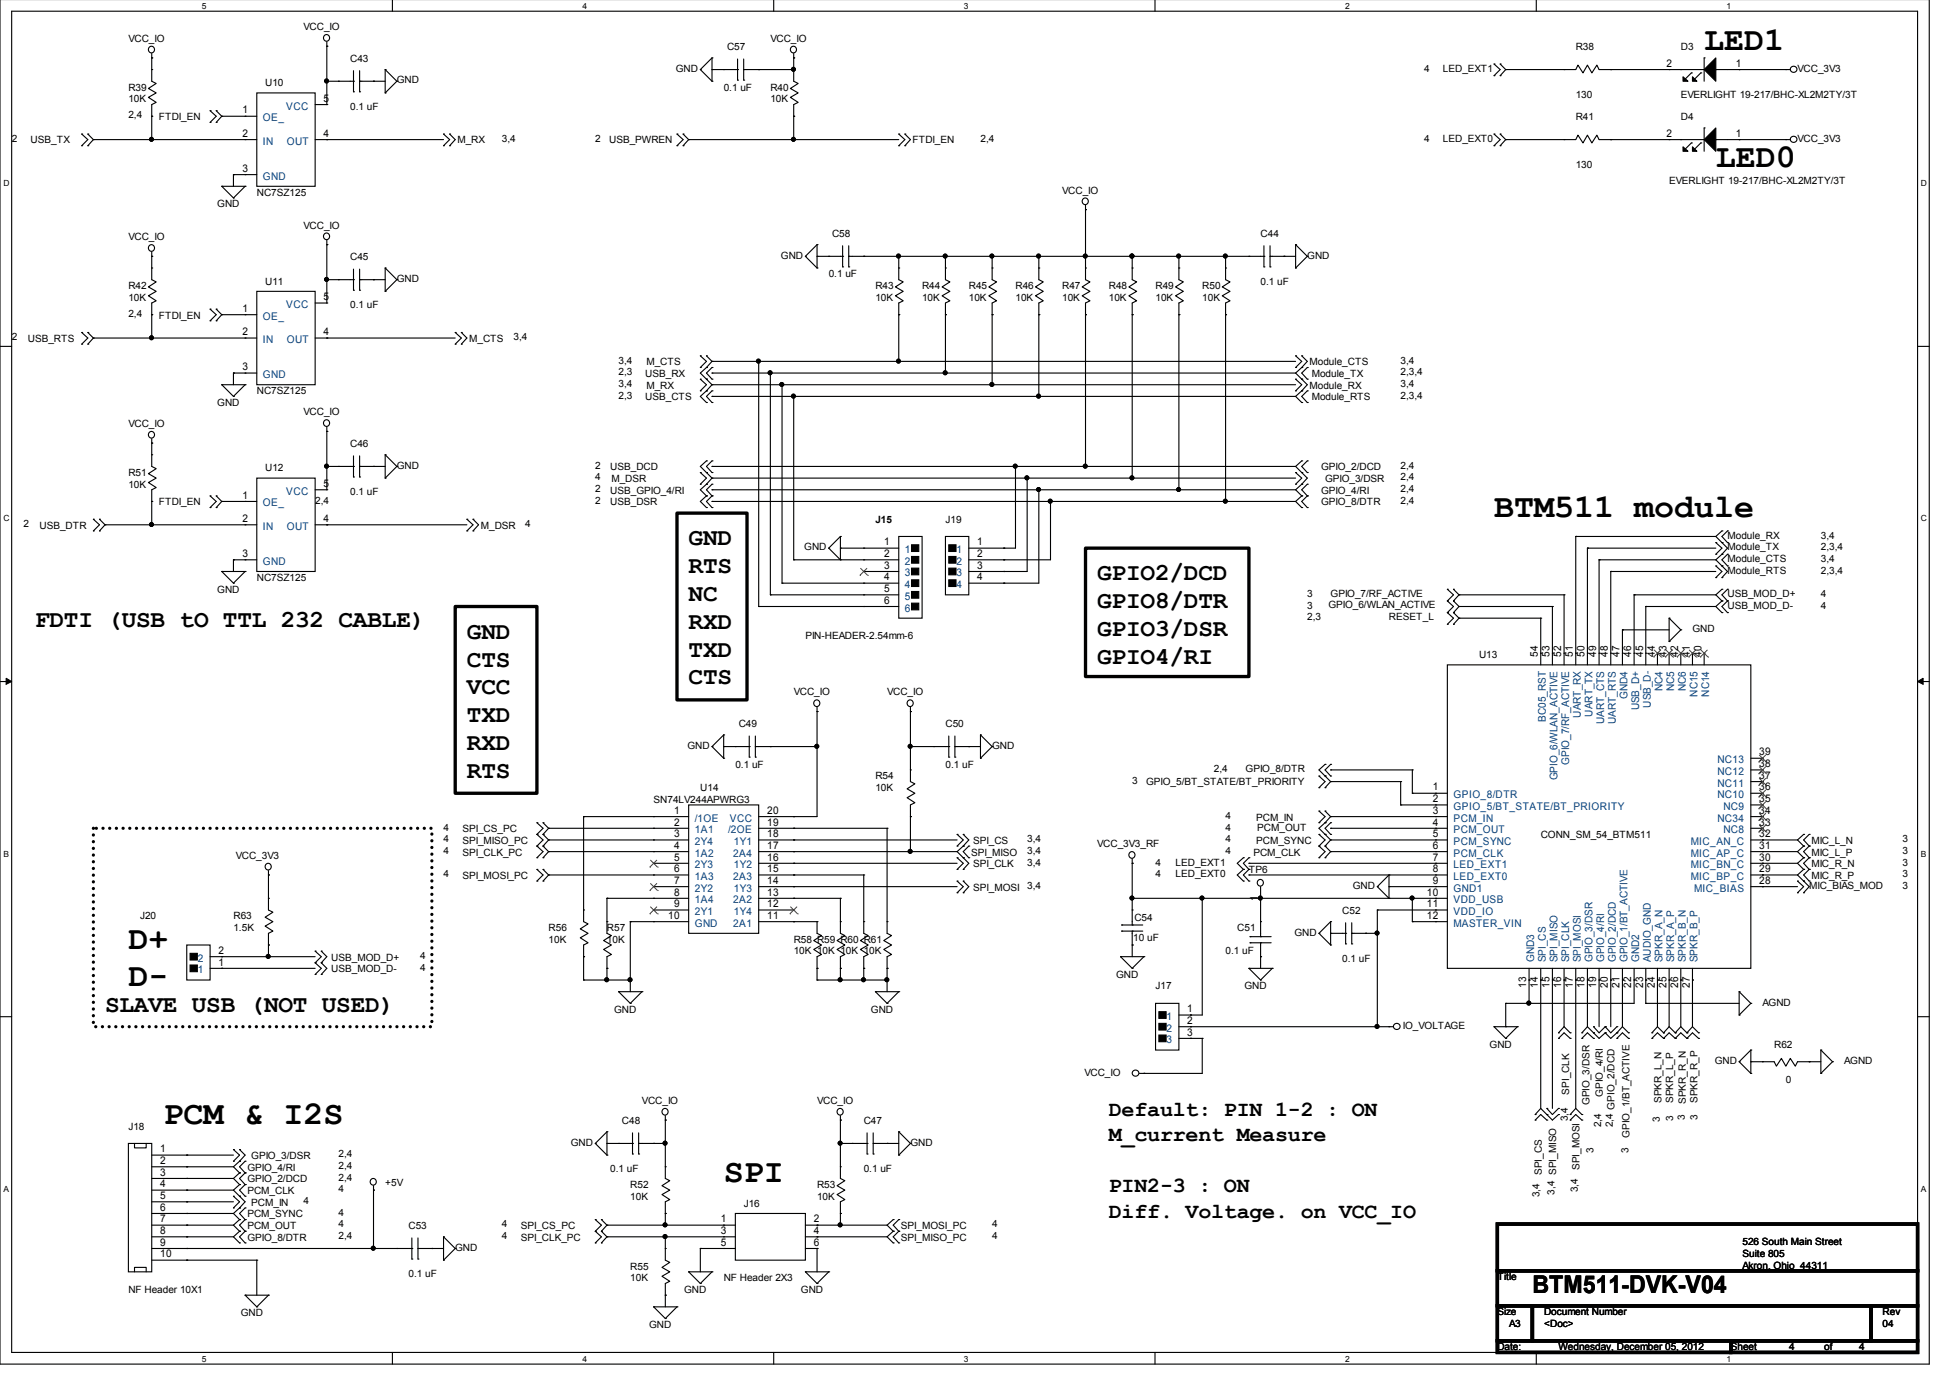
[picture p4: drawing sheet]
<svg xmlns="http://www.w3.org/2000/svg" width="297mm" height="210mm" viewBox="0 0 297 210" stroke-linecap="round" stroke-linejoin="round" font-family="sans-serif">
<defs><g id="words">
<g font-size="5.1">
<text x="259.6" y="7.6">LED1</text>
<text x="261.4" y="25.4">LED0</text>
<text x="227.6" y="78.8">BTM511 module</text>
<text x="19.6" y="144.5">D+</text>
<text x="19.6" y="150.2">D-</text>
<text x="24.9" y="171.2">PCM &amp; I2S</text>
<text x="110.2" y="180.1">SPI</text>
</g>
<g font-size="3.7">
<text x="104.9" y="83.1">GND</text>
<text x="104.9" y="87.3">RTS</text>
<text x="167.1" y="88.4">GPIO2/DCD</text>
<text x="5.3" y="95.5">FDTI (USB tO TTL 232 CABLE)</text>
<text x="104.9" y="91.5">NC</text>
<text x="104.9" y="95.8">RXD</text>
<text x="167.1" y="92.6">GPIO8/DTR</text>
<text x="71.1" y="97.3">GND</text>
<text x="71.1" y="101.5">CTS</text>
<text x="104.9" y="100">TXD</text>
<text x="167.1" y="96.9">GPIO3/DSR</text>
<text x="167.1" y="101.1">GPIO4/RI</text>
<text x="71.1" y="105.8">VCC</text>
<text x="104.9" y="104.2">CTS</text>
<text x="71.1" y="110">TXD</text>
<text x="71.1" y="114.2">RXD</text>
<text x="71.1" y="118.5">RTS</text>
<text x="16" y="154.2">SLAVE USB (NOT USED)</text>
<text x="233.4" y="196.9">BTM511-DVK-V04</text>
</g>
<g font-size="3.3">
<text x="168.9" y="169.9">Default: PIN 1-2 : ON</text>
<text x="168.9" y="173.8">M_current Measure</text>
<text x="168.9" y="181.6">PIN2-3 : ON</text>
<text x="168.9" y="185.5">Diff. Voltage. on VCC_IO</text>
</g>
<g font-size="1.6">
<text x="253.8" y="10.2">2</text>
<text x="264.4" y="10.2">1</text>
<text x="36.9" y="17.3">1</text>
<text x="49.3" y="15.5">5</text>
<text x="36.9" y="20.8">2</text>
<text x="49.3" y="20.8">4</text>
<text x="253.8" y="20.8">2</text>
<text x="264.4" y="20.8">1</text>
<text x="36.9" y="26.2">3</text>
<text x="36.9" y="47.5">1</text>
<text x="49.3" y="45.7">5</text>
<text x="36.9" y="51.1">2</text>
<text x="49.3" y="51.1">4</text>
<text x="36.9" y="56.4">3</text>
<text x="36.9" y="76">1</text>
<text x="49.3" y="74.2">5</text>
<text x="36.9" y="79.5">2</text>
<text x="49.3" y="79.5">4</text>
<text x="134.7" y="83.1">1</text>
<text x="148.8" y="83.1">1</text>
<text x="36.9" y="84.9">3</text>
<text x="134.7" y="84.9">2</text>
<text x="134.7" y="86.6">3</text>
<text x="134.7" y="88.4">4</text>
<text x="148.8" y="84.9">2</text>
<text x="148.8" y="86.6">3</text>
<text x="148.8" y="88.4">4</text>
<text x="134.7" y="90.2">5</text>
<text x="134.7" y="92">6</text>
<text x="234.3" y="100" transform="rotate(-90 234.3 100)">54</text>
<text x="236.1" y="100" transform="rotate(-90 236.1 100)">53</text>
<text x="237.8" y="100" transform="rotate(-90 237.8 100)">52</text>
<text x="239.6" y="100" transform="rotate(-90 239.6 100)">51</text>
<text x="241.4" y="100" transform="rotate(-90 241.4 100)">50</text>
<text x="243.2" y="100" transform="rotate(-90 243.2 100)">49</text>
<text x="244.9" y="100" transform="rotate(-90 244.9 100)">48</text>
<text x="246.7" y="100" transform="rotate(-90 246.7 100)">47</text>
<text x="248.5" y="100" transform="rotate(-90 248.5 100)">46</text>
<text x="250.3" y="100" transform="rotate(-90 250.3 100)">45</text>
<text x="252.1" y="100" transform="rotate(-90 252.1 100)">44</text>
<text x="253.8" y="100" transform="rotate(-90 253.8 100)">43</text>
<text x="255.6" y="100" transform="rotate(-90 255.6 100)">42</text>
<text x="257.4" y="100" transform="rotate(-90 257.4 100)">41</text>
<text x="259.2" y="100" transform="rotate(-90 259.2 100)">40</text>
<text x="268" y="115.1">39</text>
<text x="268" y="116.9">38</text>
<text x="268" y="118.6">37</text>
<text x="102.7" y="124">1</text>
<text x="102.7" y="125.7">2</text>
<text x="116.8" y="125.7">19</text>
<text x="116.8" y="124">20</text>
<text x="218.3" y="120.4">1</text>
<text x="218.3" y="122.2">2</text>
<text x="218.3" y="124">3</text>
<text x="218.3" y="125.7">4</text>
<text x="268" y="120.4">36</text>
<text x="268" y="124">34</text>
<text x="268" y="122.2">35</text>
<text x="268" y="125.7">33</text>
<text x="102.7" y="127.5">3</text>
<text x="102.7" y="129.3">4</text>
<text x="102.7" y="131.1">5</text>
<text x="116.8" y="131.1">16</text>
<text x="116.8" y="129.3">17</text>
<text x="116.8" y="127.5">18</text>
<text x="218.3" y="127.5">5</text>
<text x="218.3" y="129.3">6</text>
<text x="218.3" y="131.1">7</text>
<text x="268" y="127.5">32</text>
<text x="268" y="129.3">31</text>
<text x="268" y="131.1">30</text>
<text x="102.7" y="132.9">6</text>
<text x="102.7" y="134.6">7</text>
<text x="102.7" y="136.4">8</text>
<text x="116.8" y="136.4">13</text>
<text x="116.8" y="134.6">14</text>
<text x="116.8" y="132.9">15</text>
<text x="191.6" y="137.2" transform="rotate(-90 191.6 137.2)">1</text>
<text x="217.3" y="136.4">10</text>
<text x="218.3" y="132.9">8</text>
<text x="218.3" y="134.6">9</text>
<text x="268" y="134.6">28</text>
<text x="268" y="132.9">29</text>
<text x="101.8" y="140">10</text>
<text x="102.7" y="138.2">9</text>
<text x="116.8" y="140">11</text>
<text x="116.8" y="138.2">12</text>
<text x="217.3" y="138.2">11</text>
<text x="217.3" y="140">12</text>
<text x="33.3" y="147.1">1</text>
<text x="33.3" y="145.3">2</text>
<text x="180.8" y="154.2">1</text>
<text x="180.8" y="156">2</text>
<text x="232.5" y="150.5" transform="rotate(-90 232.5 150.5)">13</text>
<text x="234.3" y="150.5" transform="rotate(-90 234.3 150.5)">14</text>
<text x="236.1" y="150.5" transform="rotate(-90 236.1 150.5)">15</text>
<text x="237.8" y="150.5" transform="rotate(-90 237.8 150.5)">16</text>
<text x="239.6" y="150.5" transform="rotate(-90 239.6 150.5)">17</text>
<text x="241.4" y="150.5" transform="rotate(-90 241.4 150.5)">18</text>
<text x="243.2" y="150.5" transform="rotate(-90 243.2 150.5)">19</text>
<text x="244.9" y="150.5" transform="rotate(-90 244.9 150.5)">20</text>
<text x="246.7" y="150.5" transform="rotate(-90 246.7 150.5)">21</text>
<text x="248.5" y="150.5" transform="rotate(-90 248.5 150.5)">22</text>
<text x="250.3" y="150.5" transform="rotate(-90 250.3 150.5)">23</text>
<text x="252.1" y="150.5" transform="rotate(-90 252.1 150.5)">24</text>
<text x="253.8" y="150.5" transform="rotate(-90 253.8 150.5)">25</text>
<text x="255.6" y="150.5" transform="rotate(-90 255.6 150.5)">26</text>
<text x="257.4" y="150.5" transform="rotate(-90 257.4 150.5)">27</text>
<text x="180.8" y="157.7">3</text>
<text x="24.4" y="175.5">1</text>
<text x="24.4" y="177.3">2</text>
<text x="24.4" y="179.1">3</text>
<text x="24.4" y="180.9">4</text>
<text x="24.4" y="182.6">5</text>
<text x="24.4" y="184.4">6</text>
<text x="24.4" y="186.2">7</text>
<text x="24.4" y="188">8</text>
<text x="24.4" y="189.8">9</text>
<text x="24.4" y="191.5">10</text>
<text x="109.8" y="186.2">1</text>
<text x="109.8" y="188">3</text>
<text x="109.8" y="189.8">5</text>
<text x="124" y="189.8">6</text>
<text x="124" y="188">4</text>
<text x="124" y="186.2">2</text>
</g>
<g font-size="1.6" fill="#004080">
<text x="43.6" y="16.7">VCC</text>
<text x="40" y="18.5">OE_</text>
<text x="40" y="22">IN</text>
<text x="43.7" y="22">OUT</text>
<text x="40" y="27.4">GND</text>
<text x="43.6" y="46.9">VCC</text>
<text x="40" y="48.7">OE_</text>
<text x="40" y="52.3">IN</text>
<text x="43.7" y="52.3">OUT</text>
<text x="40" y="57.6">GND</text>
<text x="40" y="77.1">OE_</text>
<text x="43.6" y="75.4">VCC</text>
<text x="40" y="80.7">IN</text>
<text x="43.7" y="80.7">OUT</text>
<text x="40" y="86">GND</text>
<text x="137.8" y="84.3">1</text>
<text x="137.8" y="86">2</text>
<text x="137.8" y="87.8">3</text>
<text x="137.8" y="89.6">4</text>
<text x="145.7" y="84.3">1</text>
<text x="145.7" y="86">2</text>
<text x="145.7" y="87.8">3</text>
<text x="145.7" y="89.6">4</text>
<text x="137.8" y="91.4">5</text>
<text x="137.8" y="93.1">6</text>
<text x="247.9" y="106.4" transform="rotate(-90 247.9 106.4)">GND4</text>
<text x="251.5" y="107.8" transform="rotate(-90 251.5 107.8)">USB_D-</text>
<text x="253.2" y="105.3" transform="rotate(-90 253.2 105.3)">NC4</text>
<text x="255" y="105.3" transform="rotate(-90 255 105.3)">NC5</text>
<text x="256.8" y="105.3" transform="rotate(-90 256.8 105.3)">NC6</text>
<text x="258.6" y="106.1" transform="rotate(-90 258.6 106.1)">NC15</text>
<text x="260.3" y="106.1" transform="rotate(-90 260.3 106.1)">NC14</text>
<text x="235.5" y="109.9" transform="rotate(-90 235.5 109.9)">BC05_RST</text>
<text x="240.8" y="109.3" transform="rotate(-90 240.8 109.3)">UART_RX</text>
<text x="242.6" y="109.1" transform="rotate(-90 242.6 109.1)">UART_TX</text>
<text x="244.3" y="110.3" transform="rotate(-90 244.3 110.3)">UART_CTS</text>
<text x="246.1" y="110.3" transform="rotate(-90 246.1 110.3)">UART_RTS</text>
<text x="249.7" y="108.2" transform="rotate(-90 249.7 108.2)">USB_D+</text>
<text x="237.2" y="118.9" transform="rotate(-90 237.2 118.9)">GPIO_6/WLAN_ACTIVE</text>
<text x="239" y="116.5" transform="rotate(-90 239 116.5)">GPIO_7/RF_ACTIVE</text>
<text x="261.6" y="116.3">NC13</text>
<text x="261.6" y="118">NC12</text>
<text x="261.6" y="119.8">NC11</text>
<text x="105.8" y="125.2">/1OE</text>
<text x="111.2" y="125.2">VCC</text>
<text x="221.4" y="121.6">GPIO_8/DTR</text>
<text x="221.4" y="123.4">GPIO_5/BT_STATE/BT_PRIORITY</text>
<text x="221.4" y="125.2">PCM_IN</text>
<text x="261.6" y="121.6">NC10</text>
<text x="261.6" y="125.2">NC34</text>
<text x="262.6" y="123.4">NC9</text>
<text x="105.8" y="126.9">1A1</text>
<text x="105.8" y="128.7">2Y4</text>
<text x="105.8" y="130.5">1A2</text>
<text x="110.9" y="126.9">/2OE</text>
<text x="111.7" y="130.5">2A4</text>
<text x="111.8" y="128.7">1Y1</text>
<text x="221.4" y="126.9">PCM_OUT</text>
<text x="221.4" y="128.7">PCM_SYNC</text>
<text x="221.4" y="130.5">PCM_CLK</text>
<text x="257.6" y="128.7">MIC_AN_C</text>
<text x="257.6" y="130.5">MIC_AP_C</text>
<text x="262.6" y="126.9">NC8</text>
<text x="105.8" y="132.3">2Y3</text>
<text x="105.8" y="134">1A3</text>
<text x="105.8" y="135.8">2Y2</text>
<text x="105.8" y="137.6">1A4</text>
<text x="111.7" y="137.6">2A2</text>
<text x="111.7" y="134">2A3</text>
<text x="111.8" y="135.8">1Y3</text>
<text x="111.8" y="132.3">1Y2</text>
<text x="221.4" y="137.6">VDD_USB</text>
<text x="221.4" y="132.3">LED_EXT1</text>
<text x="221.4" y="134">LED_EXT0</text>
<text x="221.4" y="135.8">GND1</text>
<text x="257.6" y="132.3">MIC_BN_C</text>
<text x="257.6" y="134">MIC_BP_C</text>
<text x="258.1" y="135.8">MIC_BIAS</text>
<text x="105.8" y="139.4">2Y1</text>
<text x="105.8" y="141.2">GND</text>
<text x="111.7" y="141.2">2A1</text>
<text x="111.8" y="139.4">1Y4</text>
<text x="221.4" y="139.4">VDD_IO</text>
<text x="221.4" y="141.2">MASTER_VIN</text>
<text x="30.1" y="148.3">1</text>
<text x="30.1" y="146.5">2</text>
<text x="233.7" y="146.6" transform="rotate(-90 233.7 146.6)">GND3</text>
<text x="235.5" y="146.6" transform="rotate(-90 235.5 146.6)">SPI_CS</text>
<text x="237.2" y="146.6" transform="rotate(-90 237.2 146.6)">SPI_MISO</text>
<text x="239" y="146.6" transform="rotate(-90 239 146.6)">SPI_CLK</text>
<text x="240.8" y="146.6" transform="rotate(-90 240.8 146.6)">SPI_MOSI</text>
<text x="242.6" y="146.6" transform="rotate(-90 242.6 146.6)">GPIO_3/DSR</text>
<text x="244.3" y="146.6" transform="rotate(-90 244.3 146.6)">GPIO_4/RI</text>
<text x="246.1" y="146.6" transform="rotate(-90 246.1 146.6)">GPIO_2/DCD</text>
<text x="247.9" y="146.6" transform="rotate(-90 247.9 146.6)">GPIO_1/BT_ACTIVE</text>
<text x="249.7" y="146.6" transform="rotate(-90 249.7 146.6)">GND2</text>
<text x="251.5" y="146.6" transform="rotate(-90 251.5 146.6)">AUDIO_GND</text>
<text x="253.2" y="146.6" transform="rotate(-90 253.2 146.6)">SPKR_A_N</text>
<text x="255" y="146.6" transform="rotate(-90 255 146.6)">SPKR_A_P</text>
<text x="256.8" y="146.6" transform="rotate(-90 256.8 146.6)">SPKR_B_N</text>
<text x="258.6" y="146.6" transform="rotate(-90 258.6 146.6)">SPKR_B_P</text>
<text x="177.7" y="155.4">1</text>
<text x="177.7" y="157.2">2</text>
<text x="177.7" y="158.9">3</text>
</g>
<g font-size="1.5">
<text x="46.2" y="4.6">VCC_IO</text>
<text x="19.6" y="6.4">VCC_IO</text>
<text x="53.3" y="9.4">C43</text>
<text x="103" y="10.9">GND</text>
<text x="110.7" y="7.6">C57</text>
<text x="117.3" y="6.4">VCC_IO</text>
<text x="216.9" y="10.9">4</text>
<text x="219.8" y="10.9">LED_EXT1</text>
<text x="240" y="7.6">R38</text>
<text x="256" y="7.6">D3</text>
<text x="273.8" y="10.9">VCC_3V3</text>
<text x="19.6" y="13.8">R39</text>
<text x="19.6" y="15.6">10K</text>
<text x="40.4" y="13.1">U10</text>
<text x="53.3" y="16.7">0.1 uF</text>
<text x="60.5" y="12.7">GND</text>
<text x="110.2" y="13.8">0.1 uF</text>
<text x="117.3" y="13.8">R40</text>
<text x="117.3" y="15.6">10K</text>
<text x="240" y="14.9">130</text>
<text x="256" y="14.9">EVERLIGHT 19-217/BHC-XL2M2TY/3T</text>
<text x="1.8" y="21.6">2</text>
<text x="4.7" y="21.9">USB_TX</text>
<text x="19.6" y="18">2,4</text>
<text x="24.2" y="18.3">FTDI_EN</text>
<text x="69.7" y="21.9">M_RX</text>
<text x="76.5" y="21.6">3,4</text>
<text x="90.7" y="21.6">2</text>
<text x="92.8" y="21.9">USB_PWREN</text>
<text x="139" y="21.9">FTDI_EN</text>
<text x="149.4" y="21.6">2,4</text>
<text x="216.9" y="21.6">4</text>
<text x="219.8" y="21.6">LED_EXT0</text>
<text x="240" y="18.3">R41</text>
<text x="256" y="18.3">D4</text>
<text x="273.8" y="21.6">VCC_3V3</text>
<text x="39.1" y="29.8">NC7SZ125</text>
<text x="161.8" y="29.5">VCC_IO</text>
<text x="240" y="25.6">130</text>
<text x="254.3" y="28">EVERLIGHT 19-217/BHC-XL2M2TY/3T</text>
<text x="33.1" y="31.6">GND</text>
<text x="46.2" y="34.8">VCC_IO</text>
<text x="19.6" y="36.6">VCC_IO</text>
<text x="53.3" y="39.6">C45</text>
<text x="119" y="39.4">GND</text>
<text x="126.7" y="36.1">C58</text>
<text x="192" y="36.1">C44</text>
<text x="199.1" y="39.4">GND</text>
<text x="19.6" y="44">R42</text>
<text x="19.6" y="45.8">10K</text>
<text x="40.4" y="43.4">U11</text>
<text x="53.3" y="46.9">0.1 uF</text>
<text x="60.5" y="42.9">GND</text>
<text x="126.2" y="42.3">0.1 uF</text>
<text x="133.3" y="44">R43</text>
<text x="133.3" y="45.8">10K</text>
<text x="140.5" y="44">R44</text>
<text x="140.5" y="45.8">10K</text>
<text x="147.6" y="44">R45</text>
<text x="147.6" y="45.8">10K</text>
<text x="154.7" y="44">R46</text>
<text x="154.7" y="45.8">10K</text>
<text x="161.8" y="44">R47</text>
<text x="161.8" y="45.8">10K</text>
<text x="168.9" y="44">R48</text>
<text x="168.9" y="45.8">10K</text>
<text x="176" y="44">R49</text>
<text x="176" y="45.8">10K</text>
<text x="183.1" y="44">R50</text>
<text x="183.1" y="45.8">10K</text>
<text x="192" y="43.4">0.1 uF</text>
<text x="1.8" y="51.8">2</text>
<text x="4.2" y="52.1">USB_RTS</text>
<text x="19.6" y="48.3">2,4</text>
<text x="24.2" y="48.5">FTDI_EN</text>
<text x="71.5" y="52.1">M_CTS</text>
<text x="78.2" y="51.8">3,4</text>
<text x="94.2" y="58.9">3,4</text>
<text x="94.2" y="55.4">3,4</text>
<text x="94.2" y="57.2">2,3</text>
<text x="98.3" y="57.4">USB_RX</text>
<text x="98.5" y="59.2">M_RX</text>
<text x="98.5" y="55.6">M_CTS</text>
<text x="199.5" y="59.2">Module_RX</text>
<text x="199.5" y="55.6">Module_CTS</text>
<text x="199.8" y="57.4">Module_TX</text>
<text x="213.4" y="57.2">2,3,4</text>
<text x="213.4" y="58.9">3,4</text>
<text x="213.4" y="55.4">3,4</text>
<text x="19.6" y="65">VCC_IO</text>
<text x="33.1" y="61.8">GND</text>
<text x="39.1" y="60">NC7SZ125</text>
<text x="46.2" y="63.3">VCC_IO</text>
<text x="94.2" y="60.7">2,3</text>
<text x="98.3" y="61">USB_CTS</text>
<text x="199.8" y="61">Module_RTS</text>
<text x="213.4" y="60.7">2,3,4</text>
<text x="40.4" y="71.8">U12</text>
<text x="53.3" y="68.1">C46</text>
<text x="60.5" y="71.4">GND</text>
<text x="90.7" y="71.4">2</text>
<text x="93" y="71.6">USB_DCD</text>
<text x="201.3" y="71.6">GPIO_2/DCD</text>
<text x="213.4" y="71.4">2,4</text>
<text x="19.6" y="72.5">R51</text>
<text x="19.6" y="74.3">10K</text>
<text x="24.2" y="77">FTDI_EN</text>
<text x="48" y="76.7">2,4</text>
<text x="53.3" y="75.4">0.1 uF</text>
<text x="90.7" y="73.2">4</text>
<text x="90.7" y="74.9">2</text>
<text x="90.7" y="76.7">2</text>
<text x="93" y="75.2">USB_GPIO_4/RI</text>
<text x="93" y="77">USB_DSR</text>
<text x="93.1" y="73.4">M_DSR</text>
<text x="201.3" y="75.2">GPIO_4/RI</text>
<text x="201.3" y="77">GPIO_8/DTR</text>
<text x="201.8" y="73.4">GPIO_3/DSR</text>
<text x="213.4" y="74.9">2,4</text>
<text x="213.4" y="73.2">2,4</text>
<text x="213.4" y="76.7">2,4</text>
<text x="3.6" y="80.3">2</text>
<text x="6" y="80.5">USB_DTR</text>
<text x="73.2" y="80.5">M_DSR</text>
<text x="80" y="80.3">4</text>
<text x="122.5" y="83.8">GND</text>
<text x="133.3" y="79.6">J15</text>
<text x="144" y="79.6">J19</text>
<text x="263.1" y="82.1">Module_RX</text>
<text x="263.1" y="83.8">Module_TX</text>
<text x="277.4" y="82.1">3,4</text>
<text x="277.4" y="83.8">2,3,4</text>
<text x="39.1" y="88.5">NC7SZ125</text>
<text x="263.1" y="85.6">Module_CTS</text>
<text x="263.1" y="87.4">Module_RTS</text>
<text x="277.4" y="85.6">3,4</text>
<text x="277.4" y="87.4">2,3,4</text>
<text x="33.1" y="90.3">GND</text>
<text x="199.1" y="94.5">2,3</text>
<text x="199.1" y="92.7">3</text>
<text x="199.1" y="90.9">3</text>
<text x="202.4" y="92.6">GPIO_6/WLAN_ACTIVE</text>
<text x="202.7" y="90.9">GPIO_7/RF_ACTIVE</text>
<text x="211.6" y="94.5">RESET_L</text>
<text x="263.1" y="90.9">USB_MOD_D+</text>
<text x="263.1" y="92.7">USB_MOD_D-</text>
<text x="277.4" y="90.9">4</text>
<text x="277.4" y="92.7">4</text>
<text x="122.7" y="97.4">PIN-HEADER-2.54mm-6</text>
<text x="225.3" y="100.3">U13</text>
<text x="257.8" y="96.3">GND</text>
<text x="120.9" y="105.9">VCC_IO</text>
<text x="135.1" y="105.9">VCC_IO</text>
<text x="112.5" y="110.8">C49</text>
<text x="144" y="110.8">C50</text>
<text x="104.7" y="114.1">GND</text>
<text x="112" y="116.9">0.1 uF</text>
<text x="133.3" y="118.7">R54</text>
<text x="144" y="116.9">0.1 uF</text>
<text x="151.1" y="114.1">GND</text>
<text x="172.5" y="119.4">3</text>
<text x="174.6" y="119.6">GPIO_5/BT_STATE/BT_PRIORITY</text>
<text x="184.9" y="117.6">2,4</text>
<text x="189.7" y="117.6">GPIO_8/DTR</text>
<text x="99.6" y="122.3">SN74LV244APWRG3</text>
<text x="106.7" y="120.5">U14</text>
<text x="133.3" y="120.5">10K</text>
<text x="186.7" y="124.7">4</text>
<text x="191.3" y="125">PCM_IN</text>
<text x="35.9" y="130.8">VCC_3V3</text>
<text x="67.6" y="130.1">4</text>
<text x="67.6" y="126.5">4</text>
<text x="67.6" y="128.3">4</text>
<text x="70.4" y="130.3">SPI_CLK_PC</text>
<text x="70.4" y="126.8">SPI_CS_PC</text>
<text x="70.4" y="128.5">SPI_MISO_PC</text>
<text x="147.9" y="130.3">SPI_MISO</text>
<text x="148.3" y="128.5">SPI_CS</text>
<text x="156.5" y="130.1">3,4</text>
<text x="156.5" y="128.3">3,4</text>
<text x="156.5" y="131.8">3,4</text>
<text x="167.1" y="129">VCC_3V3_RF</text>
<text x="176" y="131.8">4</text>
<text x="179.1" y="131.8">LED_EXT1</text>
<text x="186.7" y="126.5">4</text>
<text x="186.7" y="130.1">4</text>
<text x="186.7" y="128.3">4</text>
<text x="190.9" y="130.3">PCM_CLK</text>
<text x="191.3" y="128.5">PCM_SYNC</text>
<text x="191.5" y="126.5">PCM_OUT</text>
<text x="234.7" y="127.6">CONN_SM_54_BTM511</text>
<text x="275.9" y="128.5">MIC_L_N</text>
<text x="275.9" y="130.3">MIC_L_P</text>
<text x="289.8" y="128.3">3</text>
<text x="289.8" y="130.1">3</text>
<text x="289.8" y="131.8">3</text>
<text x="67.6" y="133.6">4</text>
<text x="70.4" y="133.9">SPI_MOSI_PC</text>
<text x="148.3" y="135.7">SPI_MOSI</text>
<text x="148.3" y="132.1">SPI_CLK</text>
<text x="156.5" y="135.4">3,4</text>
<text x="176" y="133.6">4</text>
<text x="179.1" y="133.6">LED_EXT0</text>
<text x="190.2" y="132.9">TP6</text>
<text x="206.1" y="135.4">GND</text>
<text x="275.6" y="135.4">MIC_BIAS_MOD</text>
<text x="275.9" y="133.9">MIC_R_P</text>
<text x="275.9" y="132.1">MIC_R_N</text>
<text x="289.8" y="133.6">3</text>
<text x="289.8" y="135.4">3</text>
<text x="21.3" y="140.1">J20</text>
<text x="35.6" y="140.1">R63</text>
<text x="35.6" y="141.8">1.5K</text>
<text x="83.6" y="141.8">R56</text>
<text x="83.6" y="143.6">10K</text>
<text x="92.5" y="141.8">R57</text>
<text x="92.5" y="143.6">10K</text>
<text x="120.9" y="143.6">R58 R59 R60 R61</text>
<text x="172.6" y="143.3">10 uF</text>
<text x="172.8" y="140.2">C54</text>
<text x="188.5" y="141.8">C51</text>
<text x="197.2" y="142.5">GND</text>
<text x="204.5" y="139.2">C52</text>
<text x="50.5" y="146.3">USB_MOD_D+</text>
<text x="50.5" y="148.1">USB_MOD_D-</text>
<text x="64" y="146.1">4</text>
<text x="64" y="147.8">4</text>
<text x="120.9" y="145.4">10K 10K 10K 10K</text>
<text x="170" y="148.9">GND</text>
<text x="186.7" y="145.4">0.1 uF</text>
<text x="204.5" y="146.5">0.1 uF</text>
<text x="93.6" y="154.3">GND</text>
<text x="132.7" y="154.3">GND</text>
<text x="176" y="150.7">J17</text>
<text x="189.6" y="150.7">GND</text>
<text x="268.5" y="153.2">AGND</text>
<text x="213.7" y="156.7">IO_VOLTAGE</text>
<text x="226.9" y="159.6">GND</text>
<text x="270.3" y="159.6">R62</text>
<text x="165.2" y="163.8">VCC_IO</text>
<text x="239" y="166.7" transform="rotate(-90 239 166.7)">SPI_CLK</text>
<text x="244.2" y="167.1" transform="rotate(-90 244.2 167.1)">GPIO_4/RI</text>
<text x="253.1" y="168" transform="rotate(-90 253.1 168)">SPKR_L_N</text>
<text x="254.8" y="168" transform="rotate(-90 254.8 168)">SPKR_L_P</text>
<text x="258.6" y="168" transform="rotate(-90 258.6 168)">SPKR_R_P</text>
<text x="261.2" y="162.1">GND</text>
<text x="272" y="164.9">0</text>
<text x="280.9" y="162.1">AGND</text>
<text x="19.6" y="172.1">J18</text>
<text x="94.7" y="171.2">C48</text>
<text x="97.8" y="168.2">VCC_IO</text>
<text x="124.5" y="168.2">VCC_IO</text>
<text x="131.6" y="171.2">C47</text>
<text x="238.8" y="170.8" transform="rotate(-90 238.8 170.8)">3,4</text>
<text x="242.1" y="168.3" transform="rotate(-90 242.1 168.3)">GPIO_3/DSR</text>
<text x="243.9" y="171.7" transform="rotate(-90 243.9 171.7)">2,4</text>
<text x="245.7" y="171.7" transform="rotate(-90 245.7 171.7)">2,4 GPIO_2/DCD</text>
<text x="248.2" y="173.3" transform="rotate(-90 248.2 173.3)">GPIO_1/BT_ACTIVE</text>
<text x="252.8" y="171" transform="rotate(-90 252.8 171)">3</text>
<text x="254.8" y="170.8" transform="rotate(-90 254.8 170.8)">3</text>
<text x="256.6" y="170.6" transform="rotate(-90 256.6 170.6)">3</text>
<text x="256.8" y="168.2" transform="rotate(-90 256.8 168.2)">SPKR_R_N</text>
<text x="258.6" y="170.6" transform="rotate(-90 258.6 170.6)">3</text>
<text x="37.7" y="178.3">GPIO_4/RI</text>
<text x="38.3" y="176.5">GPIO_3/DSR</text>
<text x="51.6" y="176.3">2,4</text>
<text x="51.6" y="178.1">2,4</text>
<text x="51.6" y="179.8">2,4</text>
<text x="87" y="174.5">GND</text>
<text x="93" y="178.5">0.1 uF</text>
<text x="131.6" y="178.5">0.1 uF</text>
<text x="138.7" y="174.5">GND</text>
<text x="234.9" y="179" transform="rotate(-90 234.9 179)">SPI_CS</text>
<text x="240.6" y="178.2" transform="rotate(-90 240.6 178.2)">SPI_MOSI</text>
<text x="242.7" y="175.6" transform="rotate(-90 242.7 175.6)">3</text>
<text x="248.1" y="175.6" transform="rotate(-90 248.1 175.6)">3</text>
<text x="37.7" y="181.9">PCM_CLK</text>
<text x="37.7" y="185.4">PCM_SYNC</text>
<text x="37.7" y="180.1">GPIO_2/DCD</text>
<text x="38.3" y="183.7">PCM_IN</text>
<text x="46.2" y="183.4">4</text>
<text x="51.6" y="181.6">4</text>
<text x="51.6" y="185.2">4</text>
<text x="58.7" y="180.6">+5V</text>
<text x="96" y="180.9">R52</text>
<text x="96" y="182.7">10K</text>
<text x="113.3" y="183.8">J16</text>
<text x="124.5" y="180.9">R53</text>
<text x="124.5" y="182.7">10K</text>
<text x="234.5" y="182.4" transform="rotate(-90 234.5 182.4)">3,4</text>
<text x="236.8" y="182" transform="rotate(-90 236.8 182)">3,4 SPI_MISO</text>
<text x="240.4" y="181.6" transform="rotate(-90 240.4 181.6)">3,4</text>
<text x="37.7" y="187.2">PCM_OUT</text>
<text x="37.7" y="189">GPIO_8/DTR</text>
<text x="51.6" y="187">4</text>
<text x="51.6" y="188.7">2,4</text>
<text x="62.2" y="187.2">C53</text>
<text x="69.3" y="190.5">GND</text>
<text x="76.5" y="188.7">4</text>
<text x="76.5" y="187">4</text>
<text x="79.3" y="189">SPI_CLK_PC</text>
<text x="79.3" y="187.2">SPI_CS_PC</text>
<text x="137.2" y="189">SPI_MISO_PC</text>
<text x="137.2" y="187.2">SPI_MOSI_PC</text>
<text x="151.1" y="188.7">4</text>
<text x="151.1" y="187">4</text>
<text x="265.4" y="189.7">526 South Main Street</text>
<text x="265.4" y="191.4">Suite 805</text>
<text x="19.6" y="196.9">NF Header 10X1</text>
<text x="62.2" y="194.5">0.1 uF</text>
<text x="96" y="193.4">R55</text>
<text x="96" y="195.2">10K</text>
<text x="104.2" y="196.9">GND</text>
<text x="110.2" y="195.2">NF Header 2X3</text>
<text x="122" y="196.9">GND</text>
<text x="228.1" y="195">Title</text>
<text x="265.4" y="193.2">Akron, Ohio 44311</text>
<text x="36.7" y="200.5">GND</text>
<text x="98.9" y="202.3">GND</text>
<text x="228.1" y="200.3">Size</text>
<text x="229.9" y="202.1">A3</text>
<text x="235.2" y="200.3">Document Number</text>
<text x="235.2" y="202.1">&lt;Doc&gt;</text>
<text x="286.8" y="200.3">Rev</text>
<text x="286.8" y="202.1">04</text>
<text x="228.1" y="205.7">Date:</text>
<text x="237.4" y="205.7">Wednesday, December 05, 2012</text>
<text x="263.7" y="205.7">Sheet</text>
<text x="272.5" y="205.7">4</text>
<text x="277.9" y="205.7">of</text>
<text x="283.2" y="205.7">4</text>
</g>
<g font-size="1.3">
<text x="30.7" y="1.4">5</text>
<text x="88.7" y="1.4">4</text>
<text x="146.8" y="1.4">3</text>
<text x="204.9" y="1.4">2</text>
<text x="263" y="1.4">1</text>
<text x=".5" y="28.4">D</text>
<text x="292.6" y="28.4">D</text>
<text x=".5" y="79.4">C</text>
<text x="292.6" y="79.4">C</text>
<text x=".5" y="130.5">B</text>
<text x="292.6" y="130.5">B</text>
<text x=".5" y="181.5">A</text>
<text x="292.6" y="181.5">A</text>
<text x="30.7" y="207.4">5</text>
<text x="88.7" y="207.4">4</text>
<text x="146.8" y="207.4">3</text>
<text x="204.9" y="207.4">2</text>
<text x="263" y="207.4">1</text>
</g>
</g></defs>
<path d="M0 -.1v207.9h293.9v-207.9M1.8 1.7h290.3v204.3h-290.3z" fill="none" stroke="#000" stroke-width=".17"/>
<g fill="#fff">
<path d="M30.7 .2h.6v1.3h-.6z"/>
<path d="M30.7 206.3h.6v1.3h-.6z"/>
</g>
<path d="M59.8 -.1v1.8M59.8 206v1.8" fill="none" stroke="#000" stroke-width=".17"/>
<g fill="#fff">
<path d="M88.7 .2h.6v1.3h-.6z"/>
<path d="M88.7 206.3h.6v1.3h-.6z"/>
</g>
<path d="M117.9 -.1v1.8M117.9 206v1.8" fill="none" stroke="#000" stroke-width=".17"/>
<g fill="#fff">
<path d="M146.8 .2h.6v1.3h-.6z"/>
<path d="M146.8 206.3h.6v1.3h-.6z"/>
</g>
<path d="M175.9 -.1v1.8M175.9 206v1.8" fill="none" stroke="#000" stroke-width=".17"/>
<g fill="#fff">
<path d="M204.9 .2h.6v1.3h-.6z"/>
<path d="M204.9 206.3h.6v1.3h-.6z"/>
</g>
<path d="M234 -.1v1.8M234 206v1.8" fill="none" stroke="#000" stroke-width=".17"/>
<g fill="#fff">
<path d="M263 .2h.6v1.3h-.6z"/>
<path d="M263 206.3h.6v1.3h-.6z"/>
<path d="M.5 27.2h.9v1.3h-.9z"/>
<path d="M292.6 27.2h.9v1.3h-.9z"/>
<path d="M.5 78.2h.9v1.4h-.9z"/>
<path d="M292.6 78.2h.9v1.4h-.9z"/>
</g>
<path d="M0 52.8h1.8M292.1 52.8h1.8" fill="none" stroke="#000" stroke-width=".17"/>
<g fill="#fff">
<path d="M.5 129.3h.8v1.4h-.8z"/>
<path d="M292.6 129.3h.8v1.4h-.8z"/>
</g>
<path d="M0 103.8h1.8M292.1 103.8h1.8" fill="none" stroke="#000" stroke-width=".17"/>
<path d="M.9 103.3l.9 .5-.9 .4zM292.1 103.8l.8-.5v.9z" fill="#000" stroke="#000" stroke-width=".15"/>
<g fill="#fff">
<path d="M.5 180.4h.7v1.3h-.7z"/>
<path d="M292.6 180.4h.7v1.3h-.7z"/>
</g>
<g fill="none" stroke="#000" stroke-width=".17">
<path d="M23.1 8.8h.1M23.1 17.7h.1M23.1 8.1v4.3l.7 .3-1.2 .8 1.2 .7-1.2 .6 1.2 .8-.7 .3v5.4M23.1 10.6h.1M32 16.9h.1M32 18.6h.1M32 16.9l.9 .8-.9 .9M32.9 18.6h.1M32.9 16.9h.1M32.9 16.9l.9 .8M33.8 17.7h.1M33.8 17.7h5.3"/>
<path d="M33.8 17.7l-.9 .9M37.3 17.7h.1M39.1 14.2h8.9v14.2h-8.9zM48 15.9h1.8M49.8 12.4h.1M49.8 7h.1M49.8 15.9h.1M49.8 6.4v9.5M49.8 12.4h4M51.6 12.4h.1M53.8 14h.1M53.8 12.4h.1"/>
<path d="M53.8 10.8v3.2M54.8 12.4h.1M54.8 14h.1M54.8 12.4h3.9M54.8 10.8v3.2M56.9 12.4h.1M58.7 10.6h.1M58.7 14.2h.1M58.7 10.6v3.6M58.7 10.6l1.8 1.8M60.5 12.4h.1M60.5 12.4l-1.8 1.8"/>
<path d="M106.7 10.6h.1M106.7 10.6l1.8 1.8M108.5 10.6h.1M108.5 8.8h.1M108.5 12.4h.1M108.5 10.6h3.9M108.5 8.8v3.6M108.5 8.8l-1.8 1.8M110.2 10.6h.1M112.4 10.6h.1M112.4 12.2h.1M112.4 9v3.2"/>
<path d="M113.3 12.2h.1M113.3 10.6h.1M113.3 10.6h7.6M113.3 9v3.2M115.6 10.6h.1M120.9 8.8h.1M120.9 17.7h.1M120.9 8.1v4.3l.7 .3-1.2 .8 1.2 .7-1.2 .6 1.2 .8-.7 .3v5.4M120.9 10.6h.1M227.6 11.5h.1M227.6 9.8h.1M227.6 9.8l.9 .8-.9 .9"/>
<path d="M228.5 9.8h.1M228.5 11.5h.1M228.5 9.8l.9 .8M229.4 10.6h.1M229.4 10.6h10.6l.4-.7 .7 1.2 .7-1.2 .7 1.2 .7-1.2 .4 .7h16M229.4 10.6l-.9 .9M238.3 10.6h.1M245.4 10.6h.1M254.3 10.6h.1M256 10.6h.1M257.6 11.1h.1M257.6 11.1l-.9 .9"/>
<path d="M259.1 11.1h.1M259.1 11.1l-1 .9M259.6 19.5h.1M259.6 8.8h.1M259.6 8.8v3.6M259.6 19.5v3.5M261.4 10.6h.1M261.4 10.6h11.3M264.9 10.6h.1M272 10.6h.1M12.4 20.4h.1M12.4 22.2h.1"/>
<path d="M12.4 20.4l1 .9-1 .9M13.4 22.2h.1M13.4 20.4h.1M13.4 20.4l.8 .9M14.2 21.3h.1M14.2 21.3h24.9M14.2 21.3l-.8 .9M23.1 21.3h.1M23.1 39h.1M23.1 38.4v4.2l.7 .3-1.2 .8 1.2 .7-1.2 .7 1.2 .7-.7 .4v5.3M33.8 28.4h.1M33.8 28.4h3.5"/>
<path d="M33.8 28.4l1.8 1.8M35.6 26.6h.1M35.6 30.2h.1M35.6 26.6h3.5M35.6 26.6v1.8M37.3 28.4h.1M37.3 21.3h.1M37.3 26.6h.1M37.3 28.4l-1.7 1.8M48 21.3h19.6M49.8 37.3h.1M49.8 21.3h.1"/>
<path d="M49.8 36.6v9.6M67.6 20.4h.1M67.6 22.2h.1M67.6 20.4l.9 .9-.9 .9M68.5 20.4h.1M68.5 22.2h.1M68.5 20.4l.8 .9-.8 .9M103.1 20.4h.1M103.1 22.2h.1M103.1 20.4l1 .9-1 .9M104.1 22.2h.1M104.1 20.4h.1"/>
<path d="M104.1 20.4l.8 .9M104.9 21.3h.1M104.9 21.3h32M104.9 21.3l-.8 .9M120.9 21.3h.1M122.7 39h.1M122.7 39l1.8 1.8M124.5 39h.1M124.5 37.3h.1M124.5 39h3.9M124.5 37.3v3.5M124.5 37.3l-1.8 1.7"/>
<path d="M126.2 39h.1M128.4 39h.1M128.4 37.4v3.3M129.3 39h.1M129.3 39h63.2M129.3 37.4v3.3M131.6 39h.1M136.9 39h.1M136.9 20.4h.1M136.9 22.2h.1M136.9 39v3.6l.7 .3-1.2 .8 1.2 .7-1.2 .7 1.2 .7-.7 .4v8.8M136.9 20.4l.9 .9-.9 .9"/>
<path d="M137.8 20.4h.1M137.8 22.2h.1M137.8 20.4l.9 .9-.9 .9M144 39h.1M144 39v3.6l.7 .3-1.2 .8 1.2 .7-1.2 .7 1.2 .7-.7 .4v10.6M151.1 39h.1M151.1 39v3.6l.7 .3-1.2 .8 1.2 .7-1.2 .7 1.2 .7-.7 .4v12.4M158.2 39h.1M158.2 39v3.6l.7 .3-1.2 .8 1.2 .7-1.2 .7 1.2 .7-.7 .4v14.2M165.4 39h.1M165.4 31.9h.1M165.4 31.3v11.3l.6 .3-1.2 .8 1.2 .7-1.2 .7 1.2 .7-.6 .4v24.8"/>
<path d="M172.5 39h.1M172.5 39v3.6l.6 .3-1.1 .8 1.1 .7-1.1 .7 1.1 .7-.6 .4v26.6M179.6 39h.1M179.6 39v3.6l.7 .3-1.2 .8 1.2 .7-1.2 .7 1.2 .7-.7 .4v28.4M186.7 39h.1M186.7 39v3.6l.7 .3-1.2 .8 1.2 .7-1.2 .7 1.2 .7-.7 .4v30.2M190.2 39h.1M192.5 39h.1M192.5 37.4v3.3M193.5 39h.1M193.5 39h3.9M193.5 37.4v3.3"/>
<path d="M195.6 39h.1M197.4 37.3h.1M197.4 37.3v3.5M197.4 37.3l1.7 1.7M199.1 39h.1M199.1 39l-1.7 1.8M227.6 22.2h.1M227.6 20.4h.1M227.6 20.4l.9 .9-.9 .9M228.5 20.4h.1M228.5 22.2h.1M228.5 20.4l.9 .9"/>
<path d="M229.4 21.3h.1M229.4 21.3h10.6l.4-.7 .7 1.2 .7-1.2 .7 1.2 .7-1.2 .4 .7h16M229.4 21.3l-.9 .9M238.3 21.3h.1M245.4 21.3h.1M254.3 21.3h.1M256 21.3h.1M257.6 21.8h.1M257.6 21.8l-.9 .9M259.1 21.8h.1M259.1 21.8l-1 .9M261.4 21.3h.1"/>
<path d="M261.4 21.3h11.3M264.9 21.3h.1M272 21.3h.1M12.4 50.6h.1M12.4 52.4h.1M12.4 50.6l1 .9-1 .9M13.4 52.4h.1M13.4 50.6h.1M13.4 50.6l.8 .9M14.2 51.5h.1M14.2 51.5h24.9M14.2 51.5l-.8 .9"/>
<path d="M23.1 47.9h.1M23.1 51.5h.1M23.1 40.8h.1M32 47.1h.1M32 48.9h.1M32 47.1l.9 .8-.9 1M32.9 48.9h.1M32.9 47.1h.1M32.9 47.1l.9 .8M33.8 47.9h.1M33.8 58.6h.1M33.8 47.9h5.3"/>
<path d="M33.8 58.6h3.5M33.8 58.6l1.8 1.8M33.8 47.9l-.9 1M35.6 56.8h.1M35.6 56.8v1.8M35.6 56.8h3.5M37.3 58.6h.1M37.3 47.9h.1M37.3 51.5h.1M37.3 56.8h.1M37.3 58.6l-1.7 1.8M39.1 44.4h8.9v14.2h-8.9z"/>
<path d="M48 51.5h21.3M48 46.2h1.8M49.8 42.6h.1M49.8 51.5h.1M49.8 46.2h.1M49.8 42.6h4M51.6 42.6h.1M53.8 44.2h.1M53.8 42.6h.1M53.8 41v3.2M54.8 42.6h.1M54.8 44.2h.1"/>
<path d="M54.8 42.6h3.9M54.8 41v3.2M56.9 42.6h.1M58.7 40.8h.1M58.7 44.4h.1M58.7 40.8v3.6M58.7 40.8l1.8 1.8M60.5 42.6h.1M60.5 42.6l-1.8 1.8M69.3 50.6h.1M69.3 52.4h.1M69.3 50.6l1 .9-1 .9"/>
<path d="M70.3 50.6h.1M70.3 52.4h.1M70.3 50.6l.8 .9-.8 .9M106.7 57.8h.1M106.7 59.5h.1M106.7 54.2h.1M106.7 56h.1M106.7 57.8l.9 .8-.9 .9M106.7 54.2l.9 .8-.9 1M107.6 59.5h.1M107.6 57.8h.1M107.6 56h.1"/>
<path d="M107.6 54.2h.1M107.6 56l-.9 .8 1.8 1.8M107.6 54.2l.9 .8M107.6 59.5l-.9 .9 .9 .9M108.5 58.6h.1M108.5 56.8h.1M108.5 55h.1M108.5 56h.1M108.5 57.8h.1M108.5 59.5h.1M108.5 56.8h88.9M108.5 58.6h88.9"/>
<path d="M108.5 55h88.9M108.5 58.6l-.9 .9M108.5 56l-.9 .8 .9 1M108.5 55l-.9 1M108.5 59.5l-.9 .9 .9 .9M115.6 55h.1M115.6 55v37.4M117.3 56.8h.1M117.3 56.8v33.8M119.1 58.6h.1M119.1 58.6v30.2M124.5 40.8h.1"/>
<path d="M128.4 40.7h.1M129.3 40.7h.1M136.9 55h.1M136.9 47.9h.1M136.9 40.8h.1M144 56.8h.1M144 47.9h.1M144 40.8h.1M151.1 58.6h.1M151.1 47.9h.1M151.1 40.8h.1M158.2 47.9h.1"/>
<path d="M158.2 40.8h.1M165.4 47.9h.1M165.4 40.8h.1M172.5 47.9h.1M172.5 40.8h.1M179.6 47.9h.1M179.6 40.8h.1M186.7 47.9h.1M186.7 40.8h.1M192.5 40.7h.1M193.5 40.7h.1M197.4 40.8h.1"/>
<path d="M197.4 57.8h.1M197.4 59.5h.1M197.4 54.2h.1M197.4 56h.1M197.4 56.8l1.7 1.8-.8 .9M197.4 57.8l.9 .8-.9 .9M197.4 54.2l.9 .8-.9 1M198.3 57.8h.1M198.3 56h.1M198.3 59.5h.1M198.3 54.2h.1M198.3 56l-.9 .8"/>
<path d="M198.3 54.2l.8 .8-.8 1M198.3 59.5l-.9 .9M199.1 56h.1M199.1 57.8h.1M199.1 59.5h.1M199.1 56l-.8 .8 .8 1M199.1 59.5l-.8 .9 .8 .9M14.2 79.1h.1M14.2 79.1l1 .8-1 1M15.2 79.1h.1M15.2 79.1l.8 .8M16 79.9h.1"/>
<path d="M16 79.9h23.1M16 79.9l-.8 1M23.1 67.5h.1M23.1 76.4h.1M23.1 79.9h.1M23.1 66.8v4.2l.7 .4-1.2 .8 1.2 .6-1.2 .7 1.2 .8-.7 .3v5.3M23.1 69.3h.1M32 75.5h.1M32 77.3h.1M32 75.5l.9 .9-.9 .9M32.9 77.3h.1M32.9 75.5h.1"/>
<path d="M32.9 75.5l.9 .9M33.8 76.4h.1M33.8 76.4h5.3M33.8 76.4l-.9 .9M35.6 60.4h.1M37.3 76.4h.1M37.3 79.9h.1M39.1 72.8h8.9v14.3h-8.9zM48 79.9h23.1M48 74.6h1.8M49.8 71h.1M49.8 65.7h.1"/>
<path d="M49.8 79.9h.1M49.8 74.6h.1M49.8 65v9.6M49.8 71h4M51.6 71h.1M53.8 72.7h.1M53.8 71h.1M53.8 69.4v3.3M54.8 71h.1M54.8 72.7h.1M54.8 71h3.9M54.8 69.4v3.3"/>
<path d="M56.9 71h.1M58.7 69.3h.1M58.7 72.8h.1M58.7 69.3v3.5M58.7 69.3l1.8 1.7M60.5 71h.1M60.5 71l-1.8 1.8M71.1 79.1h.1M71.1 79.1l1 .8-1 1M72.1 79.1h.1M72.1 79.1l.8 .8-.8 1M106.7 72h.1"/>
<path d="M106.7 73.8h.1M106.7 72l.9 .8-.9 1M107.6 73.8h.1M107.6 75.5h.1M107.6 72h.1M107.6 61.3h.1M107.6 77.3h.1M107.6 70.2h.1M107.6 73.8l-.9 .8 .9 .9M107.6 70.2l-.9 .8 1.8 1.8M107.6 75.5l-.9 .9 .9 .9M108.5 71h.1"/>
<path d="M108.5 72.8h.1M108.5 74.6h.1M108.5 76.4h.1M108.5 60.4h.1M108.5 73.8h.1M108.5 75.5h.1M108.5 61.3h.1M108.5 77.3h.1M108.5 70.2h.1M108.5 72h.1M108.5 76.4h88.9M108.5 71h88.9"/>
<path d="M108.5 60.4h88.9M108.5 72.8h88.9M108.5 74.6h88.9M108.5 73.8l-.9 .8 .9 .9M108.5 72.8l-.9 1M108.5 75.5l-.9 .9 .9 .9M108.5 70.2l-.9 .8 .9 1M120.9 60.4h.1M120.9 60.4v24.9M154.7 71h.1M154.7 71v12.5h-7.1M156.5 72.8h.1"/>
<path d="M156.5 72.8v14.3h-8.9M158.2 60.4h.1M158.2 74.6h.1M158.2 74.6v14.2h-10.6M160 76.4h.1M160 76.4v8.9h-12.4M165.4 71h.1M172.5 72.8h.1M179.6 74.6h.1M186.7 76.4h.1M197.4 72h.1M197.4 73.8h.1"/>
<path d="M197.4 74.6l.9 .9M197.4 71l1.7 1.8-.8 1M197.4 72l.9 .8-.9 1M197.4 60.4l.9 .9M197.4 76.4l.9 .9M198.3 75.5h.1M198.3 73.8h.1M198.3 72h.1M198.3 61.3h.1M198.3 77.3h.1M198.3 70.2h.1M198.3 73.8l-.9 .8"/>
<path d="M198.3 75.5l-.9 .9M198.3 70.2l-.9 .8M199.1 73.8h.1M199.1 75.5h.1M199.1 61.3h.1M199.1 77.3h.1M199.1 70.2h.1M199.1 72h.1M199.1 73.8l-.8 .8 .8 .9M199.1 75.5l-.8 .9 .8 .9M199.1 70.2l-.8 .8 .8 1M14.2 80.9h.1"/>
<path d="M15.2 80.9h.1M33.8 87.1h.1M33.8 87.1h3.5M33.8 87.1l1.8 1.7M35.6 85.3h.1M35.6 88.8h.1M35.6 85.3h3.5M35.6 85.3v1.8M37.3 87.1h.1M37.3 85.3h.1M37.3 87.1l-1.7 1.7M71.1 80.9h.1"/>
<path d="M72.1 80.9h.1M115.6 92.4h.1M115.6 92.4h21.3M117.3 90.6h.1M117.3 90.6h19.6M119.1 88.8h.1M119.1 88.8h17.8M120.9 85.3h.1M120.9 85.3h16M126.2 83.5h.1M126.2 83.5l1.8 1.8M128 83.5h.1"/>
<path d="M128 81.7h.1M128 85.3h.1M128 83.5h8.9M128 81.7v3.6M128 81.7l-1.8 1.8M131.6 83.5h.1M131.6 85.3h.1M131.6 87.1h.1M131.6 88.8h.1M131.6 90.6h.1M131.6 92.4h.1M131.6 87.1h5.3"/>
<path d="M136.9 81.7h3.6v12.5h-3.6zM144 81.7h3.6v8.9h-3.6zM152.9 83.5h.1M152.9 87.1h.1M152.9 88.8h.1M152.9 85.3h.1M220.5 91.5h.1M220.5 93.3h.1M220.5 95.1h.1M220.5 89.8h.1M220.5 91.5l.9 .9-.9 .9M220.5 93.3l.9 .9-.9 .9"/>
<path d="M220.5 89.8l.9 .8-.9 .9M221.4 93.3h.1M221.4 91.5h.1M221.4 95.1h.1M221.4 89.8h.1M221.4 91.5l.9 .9M221.4 93.3l.9 .9M221.4 89.8l.9 .8M222.3 94.2h.1M222.3 92.4h.1M222.3 90.6h.1M222.3 92.4h14.2"/>
<path d="M222.3 90.6h16M222.3 94.2h12.4M222.3 92.4l-.9 .9M222.3 94.2l-.9 .9M222.3 90.6l-.9 .9M234.7 94.2h.1M234.7 99.5h.1M234.7 94.2v7.1M236.5 92.4h.1M236.5 99.5h.1M236.5 92.4v8.9M238.3 90.6h.1"/>
<path d="M238.3 99.5h.1M238.3 90.6v10.7M240 81.7h.1M240 99.5h.1M240 81.7v19.6M240 81.7h21.4M241.8 83.5h.1M241.8 99.5h.1M241.8 83.5v17.8M241.8 83.5h19.6M243.6 85.3h.1M243.6 99.5h.1"/>
<path d="M243.6 85.3v16M243.6 85.3h17.8M245.4 87.1h.1M245.4 99.5h.1M245.4 87.1v14.2M245.4 87.1h16M247.1 95.9h.1M247.1 99.5h.1M247.1 95.9v5.4M247.1 95.9h7.2M248.9 90.6h.1M248.9 99.5h.1"/>
<path d="M248.9 90.6h12.5M248.9 90.6v10.7M250.7 92.4h.1M250.7 99.5h.1M250.7 92.4h10.7M250.7 92.4v8.9M252.5 99.5h.1M252.5 99.5v1.8M254.3 94.2h.1M254.3 97.7h.1M254.3 99.5h.1M254.3 94.2v3.5"/>
<path d="M254.3 99.5v1.8M254.3 94.2l1.7 1.7M256 95.9h.1M256 99.5h.1M256 99.5v1.8M256 95.9l-1.7 1.8M257.8 99.5h.1M257.8 99.5v1.8M259.6 99.5h.1M259.6 99.5v1.8M261.4 84.4h.1M261.4 82.6h.1"/>
<path d="M261.4 88h.1M261.4 86.2h.1M261.4 90.6l.9 .9M261.4 92.4l.9 .9M261.4 81.7l1.7 1.8-.8 .9M261.4 82.6l.9 .9-.9 .9M261.4 85.3l1.7 1.8-.8 .9M261.4 86.2l.9 .9-.9 .9M262.3 89.8h.1M262.3 91.5h.1M262.3 93.3h.1M262.3 80.9h.1"/>
<path d="M262.3 82.6h.1M262.3 84.4h.1M262.3 86.2h.1M262.3 88h.1M262.3 89.8l-.9 .8M262.3 91.5l-.9 .9M262.3 80.9l-.9 .8M262.3 84.4l-.9 .9M263.1 91.5h.1M263.1 89.8h.1M263.1 93.3h.1M263.1 82.6h.1"/>
<path d="M263.1 80.9h.1M263.1 86.2h.1M263.1 84.4h.1M263.1 89.8l-.8 .8 .8 .9M263.1 91.5l-.8 .9 .8 .9M263.1 80.9l-.8 .8 .8 .9M263.1 84.4l-.8 .9 .8 .9M108.5 113.7h.1M108.5 113.7l1.7 1.8M110.2 113.7h.1M110.2 111.9h.1M110.2 115.5h.1"/>
<path d="M110.2 113.7h3.9M110.2 111.9v3.6M110.2 111.9l-1.7 1.8M112 113.7h.1M114.1 113.7h.1M114.1 115.3h.1M114.1 112.1v3.2M115.1 115.3h.1M115.1 113.7h.1M115.1 113.7h9.4M115.1 112.1v3.2M117.3 113.7h.1"/>
<path d="M124.5 113.7h.1M124.5 108.4h.1M124.5 107.7v16.7h-8.9M138.7 113.7h.1M138.7 108.4h.1M138.7 107.7v11.4l.7 .3-1.2 .8 1.2 .6-1.2 .7 1.2 .8-.7 .3v7.1M138.7 117.3h.1M138.7 113.7h5.8M142.2 113.7h.1M144.5 115.3h.1M144.5 113.7h.1M144.5 112.1v3.2"/>
<path d="M145.5 113.7h.1M145.5 115.3h.1M145.5 113.7h3.9M145.5 112.1v3.2M147.6 113.7h.1M149.4 111.9h.1M149.4 115.5h.1M149.4 111.9v3.6M149.4 111.9l1.7 1.8M151.1 113.7h.1M151.1 113.7l-1.7 1.8M200.9 120h.1"/>
<path d="M200.9 118.2h.1M200.9 118.2l.9 .9-.9 .9M201.8 118.2h.1M201.8 120h.1M201.8 116.4h.1M201.8 116.4l-.9 .9 1.8 1.8M202.7 117.3h.1M202.7 119.1h.1M202.7 116.4h.1M202.7 118.2h.1M202.7 117.3h12.4M202.7 119.1h10.7"/>
<path d="M202.7 119.1l-.9 .9M202.7 116.4l-.9 .9 .9 .9M213.4 119.1h.1M213.4 119.1v3.5M215.1 117.3h.1M215.1 117.3v3.5M220.5 101.3h46.2v46.2h-46.2zM266.7 117.3h1.8M266.7 119.1h1.8M266.7 115.5h1.8M268.5 115.5h.1M268.5 117.3h.1"/>
<path d="M268.5 119.1h.1M40.9 133.3h.1M40.9 132.6v6l.7 .4-1.2 .7 1.2 .7-1.2 .7 1.2 .7-.7 .4v3.5M40.9 136.8h.1M81.8 128.9h.1M81.8 130.7h.1M81.8 125.3h.1M81.8 127.1h.1M81.8 132.4h.1M81.8 134.2h.1M81.8 128.9l.9 .8-.9 1M81.8 125.3l.9 .9-.9 .9"/>
<path d="M81.8 132.4l.9 .9-.9 .9M81.8 127.1l.9 .8-.9 1M82.7 130.7h.1M82.7 128.9h.1M82.7 127.1h.1M82.7 125.3h.1M82.7 134.2h.1M82.7 132.4h.1M82.7 128.9l.9 .8M82.7 125.3l.9 .9M82.7 132.4l.9 .9M82.7 127.1l.9 .8"/>
<path d="M83.6 126.2h.1M83.6 129.7h.1M83.6 133.3h.1M83.6 127.9h.1M83.6 127.9h21.3M83.6 126.2h21.3M83.6 129.7h21.3M83.6 133.3h21.3M83.6 129.7l-.9 1M83.6 126.2l-.9 .9M83.6 133.3l-.9 .9M83.6 127.9l-.9 1"/>
<path d="M88.9 124.4h.1M88.9 124.4v16l.7 .3-1.2 .8 1.2 .7-1.2 .6 1.2 .8-.7 .3v5.4M88.9 138.6h.1M88.9 124.4h16M92.5 136.8h.1M92.5 136.8v5.4l.6 .3-1.2 .8 1.2 .6-1.2 .7 1.2 .8-.6 .3v3.6M92.5 136.8h12.4M99.6 124.4h.1M99.6 126.2h.1M99.6 127.9h.1M99.6 129.7h.1M99.6 131.5h.1"/>
<path d="M99.6 133.3h.1M99.6 135.1h.1M99.6 136.8h.1M99.6 138.6h.1M99.6 131.5h5.3M99.6 135.1h5.3M99.6 138.6h5.3M104.9 122.6h10.7v19.6h-10.7zM115.6 127.9h30.2M115.6 126.2h19.5M115.6 129.7h30.2M115.6 136.8h12.4"/>
<path d="M115.6 131.5h30.2M115.6 133.3h16M115.6 135.1h30.2M115.6 138.6h5.3M120.9 124.4h.1M120.9 131.5h.1M120.9 135.1h.1M120.9 136.8h.1M120.9 133.3h.1M120.9 126.2h.1M120.9 127.9h.1M120.9 129.7h.1"/>
<path d="M120.9 138.6h.1M128 136.8h.1M128 136.8v5.4l.7 .3-1.2 .8 1.2 .6-1.2 .7 1.2 .8-.7 .3v3.6M131.6 133.3h.1M131.6 133.3v8.9l.6 .3-1.1 .8 1.1 .6-1.1 .7 1.1 .8-.6 .3v3.6M135.1 126.2h.1M135.1 126.2v16l.7 .3-1.2 .8 1.2 .6-1.2 .7 1.2 .8-.7 .3v5.4M138.7 124.4h.1M138.7 129.7h.1M145.8 134.2h.1M145.8 136h.1M145.8 127.1h.1"/>
<path d="M145.8 128.9h.1M145.8 130.7h.1M145.8 132.4h.1M145.8 129.7l1.8 1.8-.9 .9M145.8 130.7l.9 .8-.9 .9M145.8 134.2l.9 .9-.9 .9M145.8 127.1l.9 .8-.9 1M146.7 130.7h.1M146.7 128.9h.1M146.7 134.2h.1M146.7 136h.1M146.7 127.1h.1"/>
<path d="M146.7 132.4h.1M146.7 128.9l-.9 .8M146.7 134.2l.9 .9-.9 .9M146.7 127.1l.9 .8-.9 1M147.6 128.9h.1M147.6 130.7h.1M147.6 128.9l-.9 .8 .9 1M172.5 136.8h.1M172.5 131.5h.1M172.5 138.6h.1M172.5 136.8h48M172.5 130.8v10.1"/>
<path d="M183.1 136.8h.1M183.1 136.8v17.8h-3.5M189.4 130.7h.1M189.4 132.4h.1M189.4 134.2h.1M189.4 130.7l-.9 .8 .9 .9M189.4 132.4l-.9 .9 .9 .9M190.2 131.5h.1M190.2 133.3h.1M190.2 130.7h.1M190.2 132.4h.1M190.2 134.2h.1"/>
<path d="M190.2 131.5h30.3M190.2 133.3h30.3M190.2 130.7l-.8 .8 .8 .9M190.2 132.4l-.8 .9 .8 .9M192 136.8h.1M192 135.1v7.6M200.9 128.9h.1M200.9 130.7h.1M200.9 127.1h.1M200.9 123.5h.1M200.9 125.3h.1M200.9 128.9l.9 .8-.9 1"/>
<path d="M200.9 127.1l.9 .8-.9 1M200.9 123.5l.9 .9-.9 .9M201.8 130.7h.1M201.8 128.9h.1M201.8 127.1h.1M201.8 125.3h.1M201.8 123.5h.1M201.8 125.3l-.9 .9 1.8 1.7M201.8 128.9l.9 .8M201.8 123.5l.9 .9M202.7 127.9h.1M202.7 126.2h.1"/>
<path d="M202.7 124.4h.1M202.7 129.7h.1M202.7 125.3h.1M202.7 127.1h.1M202.7 127.9h17.8M202.7 126.2h17.8M202.7 124.4h17.8M202.7 129.7h17.8M202.7 129.7l-.9 1M202.7 127.9l-.9 1M202.7 124.4l-.9 .9M202.7 125.3l-.9 .9 .9 .9"/>
<path d="M209.8 138.6h.1M209.8 135.1h.1M209.8 138.6h10.7M209.8 138.6v17.8M209.8 135.1l1.8 1.7M211.6 135.1h.1M211.6 133.3h.1M211.6 136.8h.1M211.6 135.1h8.9M211.6 133.3v3.5M211.6 133.3l-1.8 1.8M213.4 122.6h.1"/>
<path d="M213.4 122.6h7.1M215.1 136.8h.1M215.1 120.8h.1M215.1 136.8v3.6M215.1 120.8h5.4M218.7 120.8h.1M218.7 122.6h.1M218.7 124.4h.1M218.7 126.2h.1M218.7 127.9h.1M218.7 129.7h.1M218.7 136.8h.1"/>
<path d="M218.7 138.6h.1M218.7 131.5h.1M218.7 133.3h.1M218.7 135.1h.1M266.7 127.9h7.1M266.7 126.2h1.8M266.7 124.4h1.8M266.7 129.7h7.1M266.7 131.5h7.1M266.7 133.3h7.1M266.7 135.1h7.1M266.7 120.8h1.8"/>
<path d="M266.7 122.6h1.8M268.5 127.9h.1M268.5 129.7h.1M268.5 135.1h.1M268.5 133.3h.1M268.5 131.5h.1M268.5 120.8h.1M268.5 124.4h.1M268.5 122.6h.1M268.5 126.2h.1M273.8 136h.1M273.8 134.2h.1"/>
<path d="M273.8 134.2l.9 .9-.9 .9M273.8 133.3l1.8 1.8-.9 .9M273.8 127.9l.9 1M273.8 129.7l.9 1M273.8 131.5l.9 .9M274.7 134.2h.1M274.7 132.4h.1M274.7 127.1h.1M274.7 128.9h.1M274.7 130.7h.1M274.7 136h.1M274.7 132.4l-.9 .9"/>
<path d="M274.7 127.1l-.9 .8M274.7 128.9l-.9 .8M274.7 130.7l-.9 .8M275.6 132.4h.1M275.6 134.2h.1M275.6 128.9h.1M275.6 127.1h.1M275.6 130.7h.1M275.6 132.4l-.9 .9 .9 .9M275.6 127.1l-.9 .8 .9 1M275.6 128.9l-.9 .8 .9 1M275.6 130.7l-.9 .8 .9 .9"/>
<path d="M0 154.9h1.8M28.4 143.9h3.6v5.4h-3.6zM32 145.7h16M32 147.5h16M33.8 147.5h.1M33.8 145.7h.1M40.9 145.7h.1M40.9 143.9h.1M48 144.9h.1M48 146.7h.1M48 148.4h.1M48 144.9l.9 .8-.9 1"/>
<path d="M48 146.7l.9 .8-.9 .9M48.9 144.9h.1M48.9 146.7h.1M48.9 148.4h.1M48.9 144.9l.9 .8-.9 1M48.9 146.7l.9 .8-.9 .9M88.9 145.7h.1M88.9 149.3h.1M88.9 149.3h7.1M92.5 149.3h.1M92.5 147.5h.1M92.5 140.4h.1"/>
<path d="M94.2 151.1h.1M94.2 151.1h3.6M94.2 151.1l1.8 1.7M96 140.4h.1M96 149.3h.1M96 152.8h.1M96 140.4h8.9M96 140.4v10.7M97.8 151.1h.1M97.8 151.1l-1.8 1.7M99.6 140.4h.1M115.6 140.4h8.9"/>
<path d="M120.9 140.4h.1M124.5 147.5h.1M124.5 149.3h.1M124.5 140.4v1.8l.6 .3-1.1 .8 1.1 .6-1.1 .7 1.1 .8-.6 .3v3.6M124.5 140.4h.1M124.5 149.3h10.6M128 147.5h.1M128 149.3h.1M128 140.4h.1M131.6 147.5h.1M131.6 149.3h.1M131.6 140.4h.1"/>
<path d="M133.4 151.1h.1M133.4 151.1h3.5M133.4 151.1l1.7 1.7M135.1 149.3h.1M135.1 147.5h.1M135.1 152.8h.1M135.1 140.4h.1M136.9 151.1h.1M136.9 151.1l-1.8 1.7M170.7 145.7h.1M170.7 145.7h3.5M170.7 145.7l1.8 1.8"/>
<path d="M170.9 140.9h.1M170.9 141.8h.1M170.9 140.9h3.2M170.9 141.8h3.2M172.5 143.9h.1M172.5 147.5h.1M172.5 141.8h.1M172.5 140.9h.1M172.5 141.8v3.9M174.2 145.7h.1M174.2 145.7l-1.7 1.8M176 152.8h3.6v7.1h-3.6z"/>
<path d="M179.6 158.2h3.5M179.6 156.4h32.7M181.4 154.6h.1M181.4 158.2h.1M181.4 156.4h.1M183.1 158.2h.1M183.1 158.2v5.3h-9.5M190.2 147.5h.1M190.2 147.5h3.6M190.2 147.5l1.8 1.8M190.4 142.7h.1M190.4 143.6h.1"/>
<path d="M190.4 142.7h3.2M190.4 143.6h3.2M192 145.7h.1M192 149.3h.1M192 143.6h.1M192 142.7h.1M192 140.4h.1M192 143.6v3.9M193.8 147.5h.1M193.8 147.5l-1.8 1.8M200.9 142.2h.1M200.9 142.2l1.8 1.7"/>
<path d="M202.7 140.4h.1M202.7 143.9h.1M202.7 142.2h.1M202.7 142.2h2.3M202.7 140.4v3.5M202.7 140.4l-1.8 1.8M205 143.8h.1M205 142.2h.1M205 140.6v3.2M205.9 142.2h.1M205.9 143.8h.1M205.9 142.2h3.9"/>
<path d="M205.9 140.6v3.2M208 142.2h.1M209.8 142.2h.1M209.8 156.4h.1M211.6 156.4h.1M215.1 140.4h.1M215.1 140.4h5.4M218.7 140.4h.1M227.6 156.4h.1M227.6 156.4h3.5M227.6 156.4l1.8 1.8M229.4 152.8h.1"/>
<path d="M229.4 156.4h.1M229.4 158.2h.1M229.4 152.8v3.6M231.1 156.4h.1M231.1 156.4l-1.7 1.8M232.9 149.3h.1M232.9 152.8h.1M232.9 147.5v5.3M234.7 149.3h.1M234.7 147.5v21.3M236.5 149.3h.1M236.5 147.5v21.3"/>
<path d="M237.4 157.3h.1M237.4 158.2h.1M237.4 158.2l.9-.9 .9 .9M238.3 149.3h.1M238.3 147.5v8.9M238.3 156.4l-.9 .9M238.3 156.4l.9 .9M239.2 157.3h.1M239.2 158.2h.1M240 149.3h.1M240 147.5v21.3M241 157.3h.1"/>
<path d="M241 158.2h.1M241 158.2l.8-.9 .9 .9M241.8 149.3h.1M241.8 147.5v8.9M241.8 156.4l1.8 1.8 .9-.9M241.8 156.4l-.8 .9M242.7 157.3h.1M242.7 156.4h.1M242.7 158.2h.1M242.7 156.4l.9 .9 .9-.9M243.6 149.3h.1M243.6 147.5v8.9"/>
<path d="M244.5 157.3h.1M244.5 156.4h.1M244.5 157.3l.9 .9 .9-.9M244.5 156.4l.9 .9 .9-.9M245.4 149.3h.1M245.4 147.5v8.9M246.3 157.3h.1M246.3 158.2h.1M246.3 156.4h.1M246.3 158.2l.8-.9 1 .9M247.1 149.3h.1M247.1 147.5v8.9"/>
<path d="M247.1 156.4l-.8 .9M247.1 156.4l1 .9M248.1 157.3h.1M248.1 158.2h.1M248.9 149.3h.1M248.9 147.5v5.3h-19.5M250.7 149.3h.1M250.7 152.8h.1M250.7 147.5v5.3M250.7 152.8h14.2M251.6 157.3h.1M251.6 158.2h.1"/>
<path d="M251.6 158.2l.9-.9 .9 .9M252.5 149.3h.1M252.5 147.5v8.9M252.5 156.4l-.9 .9M252.5 156.4l.9 .9M253.4 157.3h.1M253.4 158.2h.1M253.4 158.2l.9-.9 .9 .9M254.3 149.3h.1M254.3 147.5v8.9M254.3 156.4l-.9 .9M254.3 156.4l.9 .9"/>
<path d="M255.2 157.3h.1M255.2 158.2h.1M255.2 158.2l.8-.9 1 .9M256 149.3h.1M256 147.5v8.9M256 156.4l-.8 .9M256 156.4l1 .9M257 157.3h.1M257 158.2h.1M257 158.2l.8-.9 .9 .9M257.8 149.3h.1M257.8 147.5v8.9"/>
<path d="M257.8 156.4l-.8 .9M257.8 156.4l.9 .9M258.7 157.3h.1M258.7 158.2h.1M264.9 151.1h.1M264.9 154.6h.1M264.9 151.1v3.5M264.9 151.1l1.8 1.7M266.7 152.8h.1M266.7 159.9h.1M266.7 152.8l-1.8 1.8M266.7 159.9v3.6"/>
<path d="M266.7 159.9l-1.8 1.8M277.4 159.9h.1M277.4 159.9v3.6M277.4 159.9l1.7 1.8M292.1 154.9h1.8M19.6 174.2h3.5v19.5h-3.5zM20.5 174.2v.7h1.8v-.7M23.1 176h12.5M23.1 177.7h12.5M23.1 179.5h12.5M28.4 176h.1M28.4 177.7h.1"/>
<path d="M28.4 179.5h.1M35.6 175.1h.1M35.6 176.9h.1M35.6 175.1l.9 .9-.9 .9M35.6 177.7l.9 1M35.6 179.5l.9 .9M36.5 178.7h.1M36.5 176.9h.1M36.5 175.1h.1M36.5 176.9l-.9 .8M36.5 175.1l.8 .9-.8 .9M36.5 178.7l-.9 .8"/>
<path d="M37.3 176.9h.1M37.3 178.7h.1M37.3 178.7l-.8 .8 .8 .9M37.3 176.9l-.8 .8 .8 1M90.7 174.2h.1M90.7 174.2l1.8 1.8M92.5 174.2h.1M92.5 172.4h.1M92.5 176h.1M92.5 172.4v3.6M92.5 174.2h3.9M92.5 172.4l-1.8 1.8"/>
<path d="M94.2 174.2h.1M96.4 174.2h.1M96.4 175.8h.1M96.4 172.6v3.2M97.3 175.8h.1M97.3 174.2h.1M97.3 174.2h4M97.3 172.6v3.2M99.6 174.2h.1M101.3 174.2h.1M101.3 170.6h.1M101.3 169.9v9.6l.7 .3-1.2 .8 1.2 .7-1.2 .7 1.2 .7-.7 .4v3.5"/>
<path d="M101.3 177.7h.1M128 174.2h.1M128 170.6h.1M128 169.9v9.6l.7 .3-1.2 .8 1.2 .7-1.2 .7 1.2 .7-.7 .4v3.5M128 177.7h.1M128 174.2h4.1M129.8 174.2h.1M132.1 175.8h.1M132.1 174.2h.1M132.1 172.6v3.2M133 174.2h.1M133 175.8h.1"/>
<path d="M133 174.2h3.9M133 172.6v3.2M135.1 174.2h.1M136.9 172.4h.1M136.9 176h.1M136.9 172.4v3.6M136.9 172.4l1.8 1.8M138.7 174.2h.1M138.7 174.2l-1.8 1.8M174.2 163.5h.1M233.8 169.8h.1M233.8 170.6h.1"/>
<path d="M233.8 170.6l.9-.8 .9 .8M234.7 168.8l1.8 1.8 .9-.8M234.7 168.8l-.9 1M235.6 169.8h.1M235.6 170.6h.1M235.6 168.8h.1M235.6 168.8l.9 1 .9-1M237.4 169.8h.1M237.4 168.8h.1M239.2 169.8h.1M239.2 170.6h.1M239.2 170.6l.8-.8 1 .8"/>
<path d="M240 168.8l-.8 1M240 168.8l1 1M241 169.8h.1M241 170.6h.1M264.9 161.7h.1M264.9 161.7l1.8 1.8M266.7 161.7h.1M266.7 163.5h.1M266.7 161.7h3.6l.3 .7 .8-1.2 .6 1.2 .7-1.2 .8 1.2 .3-.7h3.6M268.5 161.7h.1M275.6 161.7h.1M277.4 163.5h.1"/>
<path d="M279.1 161.7h.1M279.1 161.7l-1.7 1.8M20.5 193.7v-.6h1.8v.6M23.1 190.2h39.6M23.1 186.6h12.5M23.1 188.4h12.5M23.1 192h16M23.1 183.1h12.5M23.1 181.3h12.5M23.1 184.8h12.5M28.4 188.4h.1M28.4 192h.1"/>
<path d="M28.4 190.2h.1M28.4 183.1h.1M28.4 181.3h.1M28.4 184.8h.1M28.4 186.6h.1M35.6 182.2h.1M35.6 184h.1M35.6 181.3l.9 .9M35.6 184.8l.9 1M35.6 186.6l.9 1M35.6 188.4l.9 .9M35.6 182.2l.9 .9-.9 .9"/>
<path d="M36.5 182.2h.1M36.5 180.4h.1M36.5 185.8h.1M36.5 184h.1M36.5 187.6h.1M36.5 189.3h.1M36.5 180.4l-.9 .9M36.5 184l-.9 .8M36.5 185.8l-.9 .8M36.5 187.6l-.9 .8M36.5 182.2l.8 .9-.8 .9M37.3 197.3h.1"/>
<path d="M37.3 180.4h.1M37.3 182.2h.1M37.3 184h.1M37.3 185.8h.1M37.3 187.6h.1M37.3 189.3h.1M37.3 197.3h3.6M37.3 197.3l1.8 1.8M37.3 180.4l-.8 .9 .8 .9M37.3 184l-.8 .8 .8 1M37.3 185.8l-.8 .8 .8 1M37.3 187.6l-.8 .8 .8 .9"/>
<path d="M39.1 192h.1M39.1 199.1h.1M39.1 192v5.3M40.9 197.3h.1M40.9 197.3l-1.8 1.8M56.9 181.3h.1M56.9 190.2h.1M56.9 180.6v9.6M60.5 190.2h.1M62.7 191.8h.1M62.7 190.2h.1M62.7 188.6v3.2"/>
<path d="M63.7 190.2h.1M63.7 191.8h.1M63.7 190.2h3.9M63.7 188.6v3.2M65.8 190.2h.1M67.6 188.4h.1M67.6 192h.1M67.6 188.4v3.6M67.6 188.4l1.7 1.8M69.3 190.2h.1M69.3 190.2l-1.7 1.8M90.7 187.6h.1"/>
<path d="M90.7 189.3h.1M90.7 185.8h.1M90.7 187.6l.9 .8-.9 .9M90.7 185.8l.9 .8-.9 1M91.6 189.3h.1M91.6 187.6h.1M91.6 185.8h.1M91.6 187.6l.9 .8M91.6 185.8l.9 .8M92.5 186.6h.1M92.5 188.4h.1M92.5 186.6h19.5"/>
<path d="M92.5 188.4h19.5M92.5 188.4l-.9 .9M92.5 186.6l-.9 1M99.6 199.1h.1M99.6 199.1h3.5M99.6 199.1l1.7 1.7M101.3 184.8h.1M101.3 188.4h.1M101.3 186.6h.1M101.3 197.3h.1M101.3 188.4v3.6l.7 .3-1.2 .8 1.2 .6-1.2 .7 1.2 .8-.7 .3v3.6M101.3 190.2h.1"/>
<path d="M103.1 199.1h.1M103.1 199.1l-1.8 1.7M104.9 193.7h.1M104.9 193.7h3.6M104.9 193.7l1.8 1.8M106.7 190.2h.1M106.7 195.5h.1M106.7 190.2v3.5M106.7 190.2h5.3M108.5 193.7h.1M108.5 193.7l-1.8 1.8M110.2 186.6h.1"/>
<path d="M110.2 188.4h.1M110.2 190.2h.1M112 184.8h10.7v7.2h-10.7zM122.7 193.7h.1M122.7 190.2h1.8M122.7 186.6h12.4M122.7 188.4h12.4M122.7 193.7h3.5M122.7 193.7l1.8 1.8M124.5 190.2h.1M124.5 188.4h.1M124.5 186.6h.1"/>
<path d="M124.5 195.5h.1M124.5 190.2v3.5M126.2 193.7h.1M126.2 193.7l-1.7 1.8M128 184.8h.1M128 186.6h.1M135.1 188.4l1 .9M135.1 186.6l1 1M136.1 189.3h.1M136.1 187.6h.1M136.1 185.8h.1M136.1 187.6l-1 .8"/>
<path d="M136.1 185.8l-1 .8M136.9 187.6h.1M136.9 189.3h.1M136.9 185.8h.1M136.9 187.6l-.8 .8 .8 .9M136.9 185.8l-.8 .8 .8 1M101.3 200.8h.1"/>
<circle cx="23" cy="7.5" r=".49"/>
<circle cx="49.7" cy="5.8" r=".49"/>
<circle cx="120.8" cy="7.5" r=".49"/>
<circle cx="273.2" cy="10.6" r=".49"/>
<circle cx="23" cy="37.8" r=".49"/>
<circle cx="49.7" cy="36" r=".49"/>
<circle cx="165.3" cy="30.7" r=".49"/>
<circle cx="273.2" cy="21.2" r=".49"/>
<circle cx="23" cy="66.2" r=".49"/>
<circle cx="49.7" cy="64.4" r=".49"/>
<circle cx="124.4" cy="107.1" r=".49"/>
<circle cx="138.6" cy="107.1" r=".49"/>
<circle cx="40.8" cy="132" r=".49"/>
<circle cx="172.4" cy="130.2" r=".49"/>
<circle cx="192" cy="134.5" r=".49"/>
<circle cx="212.8" cy="156.4" r=".49"/>
<circle cx="101.3" cy="169.3" r=".49"/>
<circle cx="128" cy="169.3" r=".49"/>
<circle cx="173" cy="163.5" r=".49"/>
<circle cx="56.8" cy="180" r=".49"/>
</g>
<path d="M103.1 78.2h10.7v28.4h-10.7zM69.3 92.4h12.5v28.4h-12.5zM165.4 83.5h24.8v19.6h-24.8zM228.1 186.5h64v7.1h-64zM228.1 193.6h64v5.3h-64zM228.1 198.9h5.3v5.3h-5.3zM233.4 198.9h51.6v5.3h-51.6zM285 198.9h7.1v5.3h-7.1zM228.1 204.2h35.6v1.8h-35.6zM263.7 204.2h28.4v1.8h-28.4z" fill="none" stroke="#000" stroke-width=".51"/>
<path d="M14.2 126.2h51.6v30.2h-51.6z" fill="none" stroke="#000" stroke-width=".51" stroke-dasharray="0 1"/>
<g fill="#000" stroke="#000" stroke-width=".17">
<path d="M256.4 11.7l.7 .7h-.7zM257.8 11.7l.7 .7h-.7zM259.6 10.6l1.8-1.8v3.6zM256.4 22.4l.7 .6h-.7zM257.8 22.4l.7 .6h-.7zM259.6 21.3l1.8-1.8v3.5z"/>
<path d="M138.9 83h1.1v1h-1.1z" fill-rule="evenodd"/>
<path d="M138.9 84.8h1.1v1h-1.1z" fill-rule="evenodd"/>
<path d="M138.9 86.5h1.1v1.1h-1.1z" fill-rule="evenodd"/>
<path d="M138.9 88.3h1.1v1h-1.1z" fill-rule="evenodd"/>
<path d="M138.9 90.1h1.1v1h-1.1z" fill-rule="evenodd"/>
<path d="M138.9 91.9h1.1v1h-1.1z" fill-rule="evenodd"/>
<path d="M144.5 83h1.1v1h-1.1z" fill-rule="evenodd"/>
<path d="M144.5 84.8h1.1v1h-1.1z" fill-rule="evenodd"/>
<path d="M144.5 86.5h1.1v1.1h-1.1z" fill-rule="evenodd"/>
<path d="M144.5 88.3h1.1v1h-1.1z" fill-rule="evenodd"/>
<path d="M29 147h1.1v1h-1.1z" fill-rule="evenodd"/>
<path d="M29 145.2h1.1v1h-1.1z" fill-rule="evenodd"/>
<path d="M176.5 154.1h1.1v1h-1.1z" fill-rule="evenodd"/>
<path d="M176.5 155.9h1.1v1h-1.1z" fill-rule="evenodd"/>
<path d="M176.5 157.7h1.1v1h-1.1z" fill-rule="evenodd"/>
<circle cx="49.7" cy="12.3" r=".3"/>
<circle cx="120.9" cy="10.6" r=".3"/>
<circle cx="23.1" cy="21.2" r=".3"/>
<circle cx="120.9" cy="21.2" r=".3"/>
<circle cx="136.9" cy="39" r=".3"/>
<circle cx="144" cy="39" r=".3"/>
<circle cx="151.1" cy="39" r=".3"/>
<circle cx="158.2" cy="39" r=".3"/>
<circle cx="165.3" cy="39" r=".3"/>
<circle cx="172.4" cy="39" r=".3"/>
<circle cx="179.5" cy="39" r=".3"/>
<circle cx="186.6" cy="39" r=".3"/>
<circle cx="23.1" cy="51.4" r=".3"/>
<circle cx="49.7" cy="42.6" r=".3"/>
<circle cx="115.5" cy="55" r=".3"/>
<circle cx="117.3" cy="56.8" r=".3"/>
<circle cx="119.1" cy="58.6" r=".3"/>
<circle cx="136.9" cy="55" r=".3"/>
<circle cx="144" cy="56.8" r=".3"/>
<circle cx="151.1" cy="58.6" r=".3"/>
<circle cx="23.1" cy="79.9" r=".3"/>
<circle cx="49.7" cy="71" r=".3"/>
<circle cx="120.9" cy="60.3" r=".3"/>
<circle cx="154.6" cy="71" r=".3"/>
<circle cx="156.4" cy="72.8" r=".3"/>
<circle cx="158.2" cy="74.6" r=".3"/>
<circle cx="158.2" cy="60.3" r=".3"/>
<circle cx="160" cy="76.3" r=".3"/>
<circle cx="165.3" cy="71" r=".3"/>
<circle cx="172.4" cy="72.8" r=".3"/>
<circle cx="179.5" cy="74.6" r=".3"/>
<circle cx="186.6" cy="76.3" r=".3"/>
<circle cx="124.4" cy="113.7" r=".3"/>
<circle cx="138.6" cy="113.7" r=".3"/>
<circle cx="138.6" cy="129.7" r=".3"/>
<circle cx="172.4" cy="136.8" r=".3"/>
<circle cx="183.1" cy="136.8" r=".3"/>
<circle cx="192" cy="136.8" r=".3"/>
<circle cx="215.1" cy="136.8" r=".3"/>
<circle cx="40.9" cy="145.7" r=".3"/>
<circle cx="92.4" cy="149.2" r=".3"/>
<circle cx="96" cy="149.2" r=".3"/>
<circle cx="128" cy="149.2" r=".3"/>
<circle cx="131.5" cy="149.2" r=".3"/>
<circle cx="135.1" cy="149.2" r=".3"/>
<circle cx="209.8" cy="156.4" r=".3"/>
<circle cx="209.8" cy="142.1" r=".3"/>
<circle cx="232.9" cy="152.8" r=".3"/>
<circle cx="101.3" cy="174.1" r=".3"/>
<circle cx="128" cy="174.1" r=".3"/>
<circle cx="56.9" cy="190.1" r=".3"/>
<circle cx="101.3" cy="188.4" r=".3"/>
<circle cx="101.3" cy="186.6" r=".3"/>
<circle cx="128" cy="186.6" r=".3"/>
</g>
<g fill="none" stroke="#804000" stroke-width=".15">
<path d="M131 87.6h.1M131.1 86.5l1.1 1.1M132.1 86.5l-1.1 1.1M132.2 87.6h.1M252 99l1.1 1.1M253 99l-1.1 1.1M253.7 99l1.1 1.1M254.8 99l-1.1 1.1M255.5 99l1.1 1.1M256.5 99l-1.1 1.1M257.3 99l1.1 1.1M258.3 99l-1.1 1.1"/>
<path d="M259.1 99l1.1 1.1M260.1 99l-1.1 1.1M251.9 100.1h.1M253.1 100.1h.1M253.7 100.1h.1M254.8 100.1h.1M255.4 100.1h.1M256.6 100.1h.1M257.2 100.1h.1M258.4 100.1h.1M259 100.1h.1M260.2 100.1h.1"/>
<path d="M267.9 116.1h.1M267.9 117.9h.1M267.9 119.6h.1M268 115l1.1 1.1M268 116.8l1.1 1.1M268 118.5l1.1 1.1M269 115l-1.1 1.1M269 116.8l-1.1 1.1M269 118.5l-1.1 1.1M269.1 116.1h.1M269.1 117.9h.1M269.1 119.6h.1"/>
<path d="M99 132.1h.1M99 135.7h.1M99 139.2h.1M99.1 131l1.1 1.1M99.1 134.5l1.1 1.2M99.1 138.1l1.1 1.1M100.1 131l-1.1 1.1M100.1 134.5l-1.1 1.2M100.1 138.1l-1.1 1.1M100.2 132.1h.1M100.2 135.7h.1M100.2 139.2h.1"/>
<path d="M120.3 139.2h.1M120.4 138.1l1.1 1.1M121.4 138.1l-1.1 1.1M121.5 139.2h.1M267.9 121.4h.1M267.9 125h.1M267.9 123.2h.1M267.9 126.8h.1M268 120.3l1.1 1.1M268 123.9l1.1 1.1M268 122.1l1.1 1.1M268 125.7l1.1 1.1"/>
<path d="M269 120.3l-1.1 1.1M269 123.9l-1.1 1.1M269 122.1l-1.1 1.1M269 125.7l-1.1 1.1M269.1 121.4h.1M269.1 125h.1M269.1 123.2h.1M269.1 126.8h.1"/>
</g>
<use href="#words"/>
</svg>
